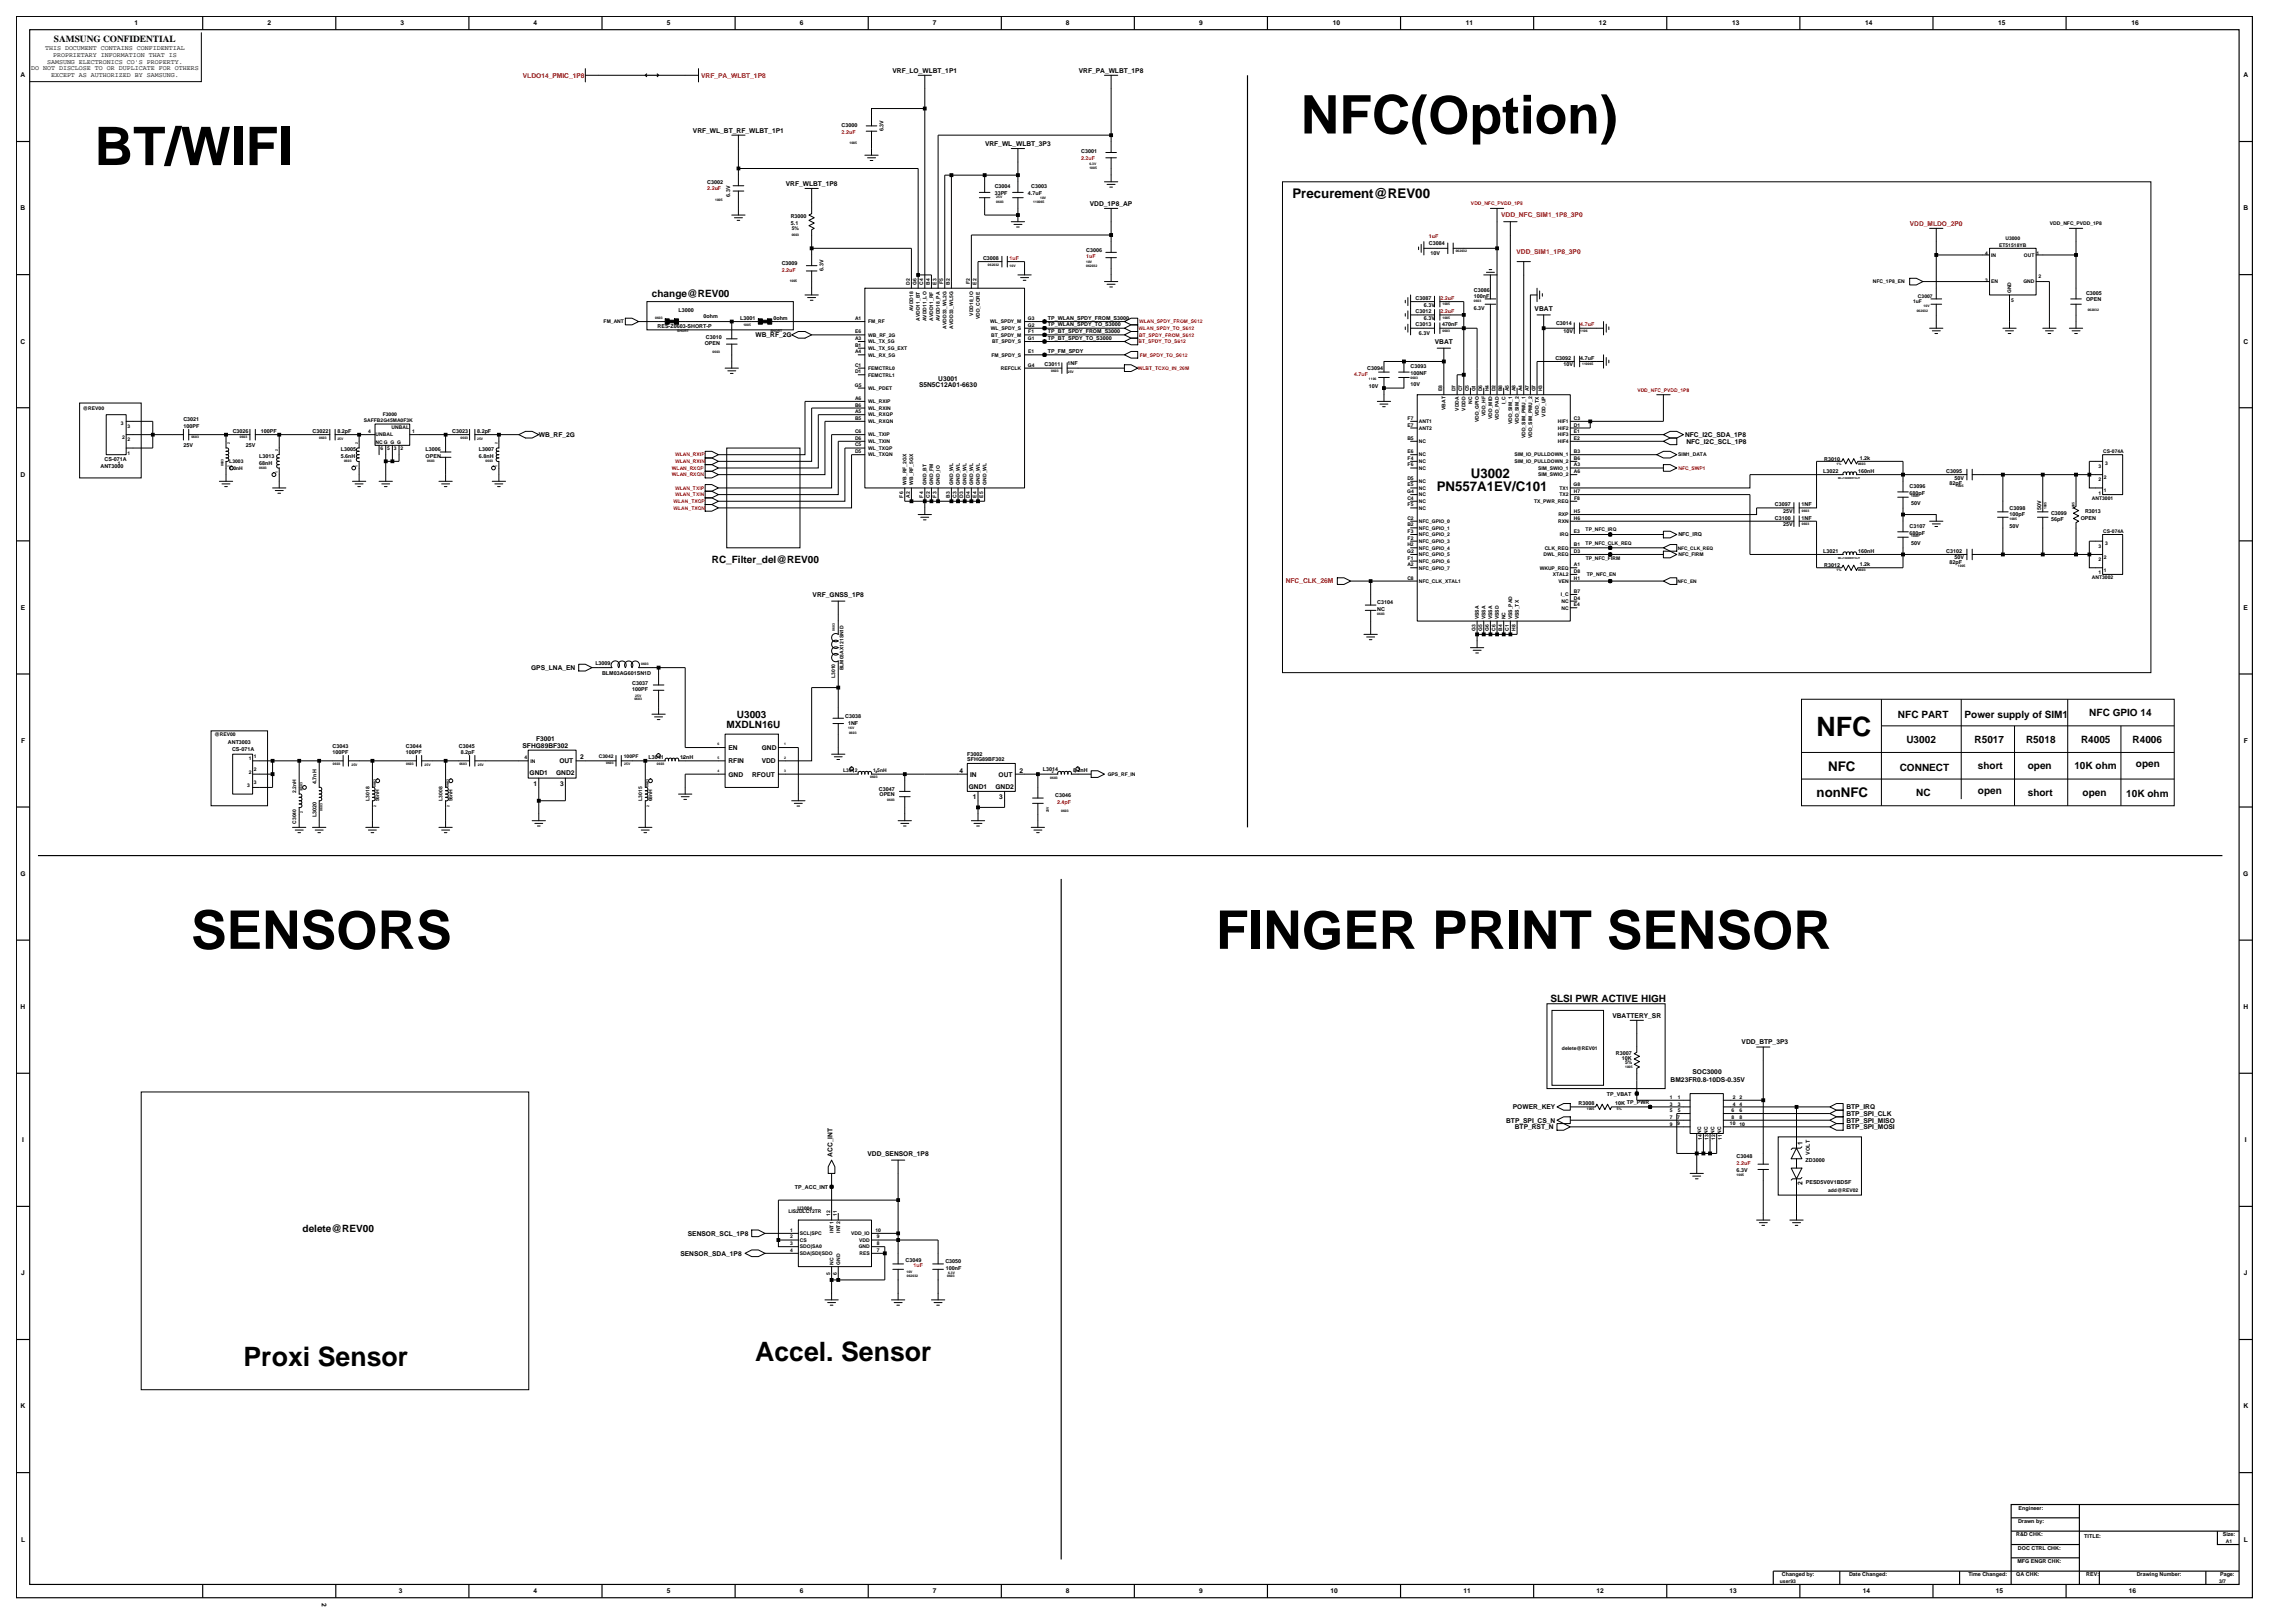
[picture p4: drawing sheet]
<svg xmlns="http://www.w3.org/2000/svg" width="420mm" height="297mm" viewBox="0 0 420 297" stroke-linecap="round" stroke-linejoin="round" font-family="sans-serif">
<defs><g id="words">
<g font-size="9.8">
<text x="238.1" y="24.4">NFC(Option)</text>
<text x="17.3" y="30.2">BT/WIFI</text>
<text x="35" y="173.6">SENSORS</text>
<text x="222.5" y="173.6">FINGER PRINT SENSOR</text>
</g>
<g font-size="4.9">
<text x="332.4" y="134.7">NFC</text>
<text x="44.6" y="250">Proxi Sensor</text>
<text x="138.2" y="249.1">Accel. Sensor</text>
</g>
<g font-size="2.4">
<text x="236.5" y="36.3">Precurement@REV00</text>
<text x="262.9" y="89.9">PN557A1EV/C101</text>
<text x="269.2" y="87.4">U3002</text>
<text x="334.6" y="141">NFC</text>
<text x="332.4" y="145.9">nonNFC</text>
</g>
<g font-size="1.8">
<text x="119.3" y="54.3">change@REV00</text>
<text x="130.3" y="103">RC_Filter_del@REV00</text>
<text x="134.9" y="131.3">U3003</text>
<text x="347.3" y="131.3">NFC PART</text>
<text x="359.5" y="131.3">Power supply of SIM1</text>
<text x="382.4" y="131">NFC GPIO 14</text>
<text x="132.9" y="133.2">MXDLN16U</text>
<text x="348.9" y="135.9">U3002</text>
<text x="361.4" y="135.9">R5017</text>
<text x="370.8" y="135.9">R5018</text>
<text x="380.8" y="135.9">R4005</text>
<text x="390.3" y="135.9">R4006</text>
<text x="347.7" y="141">CONNECT</text>
<text x="362" y="140.7">short</text>
<text x="371.1" y="140.7">open</text>
<text x="379.6" y="140.7">10K ohm</text>
<text x="390.9" y="140.4">open</text>
<text x="350.7" y="145.6">NC</text>
<text x="362" y="145.3">open</text>
<text x="371.1" y="145.6">short</text>
<text x="381.1" y="145.6">open</text>
<text x="389.1" y="145.9">10K ohm</text>
<text x="283.7" y="183.4">SLSI PWR ACTIVE HIGH</text>
<text x="55.4" y="225.4">delete@REV00</text>
</g>
<text font-size="1.7" x="9.9" y="7.7">SAMSUNG CONFIDENTIAL</text>
<g font-size="1.2">
<text x="24.6" y="4.7">1</text>
<text x="48.9" y="4.7">2</text>
<text x="73.3" y="4.7">3</text>
<text x="97.6" y="4.7">4</text>
<text x="122" y="4.7">5</text>
<text x="146.4" y="4.7">6</text>
<text x="170.7" y="4.7">7</text>
<text x="195.1" y="4.7">8</text>
<text x="219.4" y="4.7">9</text>
<text x="243.9" y="4.7">10</text>
<text x="268.3" y="4.7">11</text>
<text x="292.6" y="4.7">12</text>
<text x="317" y="4.7">13</text>
<text x="341.3" y="4.7">14</text>
<text x="365.7" y="4.7">15</text>
<text x="390.1" y="4.7">16</text>
<text x="8.2" y="9.2">THIS DOCUMENT CONTAINS CONFIDENTIAL</text>
<text x="8.6" y="11.6">SAMSUNG ELECTRONICS CO'S PROPERTY.</text>
<text x="9.7" y="10.4">PROPRIETARY INFORMATION THAT IS</text>
<text x="3.8" y="14.2">A</text>
<text x="5.7" y="12.8">DO NOT DISCLOSE TO OR DUPLICATE FOR OTHERS</text>
<text x="9.3" y="14.1">EXCEPT AS AUTHORIZED BY SAMSUNG.</text>
<text x="163.3" y="13.3">VRF_LO_WLBT_1P1</text>
<text x="197.4" y="13.3">VRF_PA_WLBT_1P8</text>
<text x="410.5" y="14.2">A</text>
<text x="126.8" y="24.3">VRF_WL_BT_RF_WLBT_1P1</text>
<text x="180.3" y="26.7">VRF_WL_WLBT_3P3</text>
<text x="143.8" y="34">VRF_WLBT_1P8</text>
<text x="3.8" y="38.5">B</text>
<text x="199.5" y="37.7">VDD_1P8_AP</text>
<text x="410.5" y="38.5">B</text>
<text x="280.8" y="56.8">VBAT</text>
<text x="3.8" y="62.9">C</text>
<text x="138.3" y="61.7">WB_RF_2G</text>
<text x="262.6" y="62.9">VBAT</text>
<text x="410.5" y="62.9">C</text>
<text x="168.2" y="70.9">S5N5C12A01-6630</text>
<text x="171.7" y="69.6">U3001</text>
<text x="98.6" y="80">WB_RF_2G</text>
<text x="308.4" y="80">NFC_I2C_SDA_1P8</text>
<text x="308.6" y="81.2">NFC_I2C_SCL_1P8</text>
<text x="3.8" y="87.2">D</text>
<text x="3.8" y="111.6">E</text>
<text x="148.7" y="109.2">VRF_GNSS_1P8</text>
<text x="410.6" y="111.6">E</text>
<text x="97.2" y="122.6">GPS_LNA_EN</text>
<text x="3.8" y="135.9">F</text>
<text x="95.6" y="136.8">SFHG89BF302</text>
<text x="98.1" y="135.6">F3001</text>
<text x="133.3" y="137.2">EN</text>
<text x="139.4" y="137.2">GND</text>
<text x="410.6" y="135.9">F</text>
<text x="96.9" y="141.9">GND1</text>
<text x="97.6" y="143.8">1</text>
<text x="101.8" y="141.9">GND2</text>
<text x="102.4" y="139.7">OUT</text>
<text x="102.5" y="143.8">3</text>
<text x="106.2" y="139">2</text>
<text x="133.3" y="142.1">GND</text>
<text x="133.3" y="139.7">RFIN</text>
<text x="137.6" y="142.1">RFOUT</text>
<text x="139.4" y="139.7">VDD</text>
<text x="175.6" y="141.4">4</text>
<text x="177.5" y="142.1">IN</text>
<text x="182.7" y="142.1">OUT</text>
<text x="186.6" y="141.4">2</text>
<text x="177.3" y="144.3">GND1</text>
<text x="178" y="146.3">1</text>
<text x="182.2" y="144.3">GND2</text>
<text x="182.9" y="146.3">3</text>
<text x="3.7" y="160.3">G</text>
<text x="410.5" y="160.3">G</text>
<text x="3.8" y="184.7">H</text>
<text x="410.5" y="184.7">H</text>
<text x="295.1" y="186.2">VBATTERY_SR</text>
<text x="318.7" y="191.1">VDD_BTP_3P3</text>
<text x="305.7" y="198">BM23FR0.8-10DS-0.35V</text>
<text x="309.7" y="196.5">SOC3000</text>
<text x="276.9" y="203">POWER_KEY</text>
<text x="337.9" y="203">BTP_IRQ</text>
<text x="4" y="209">I</text>
<text x="275.6" y="205.4">BTP_SPI_CS_N</text>
<text x="277.2" y="206.6">BTP_RST_N</text>
<text x="329.9" y="209.6" transform="rotate(-90 329.9 209.6)">1</text>
<text x="337.9" y="204.2">BTP_SPI_CLK</text>
<text x="337.9" y="205.4">BTP_SPI_MISO</text>
<text x="337.9" y="206.6">BTP_SPI_MOSI</text>
<text x="410.8" y="209">I</text>
<text x="152.3" y="211.7" transform="rotate(-90 152.3 211.7)">ACC_INT</text>
<text x="158.7" y="211.5">VDD_SENSOR_1P8</text>
<text x="329.9" y="216.9" transform="rotate(-90 329.9 216.9)">2</text>
<text x="125.9" y="226.1">SENSOR_SCL_1P8</text>
<text x="3.9" y="233.4">J</text>
<text x="124.5" y="229.8">SENSOR_SDA_1P8</text>
<text x="410.6" y="233.4">J</text>
<text x="3.8" y="257.7">K</text>
<text x="410.5" y="257.7">K</text>
<text x="3.8" y="282.1">L</text>
<text x="410.6" y="282.1">L</text>
<text x="58.9" y="293.3" transform="rotate(90 58.9 293.3)">2</text>
<text x="73" y="291.5">3</text>
<text x="97.6" y="291.6">4</text>
<text x="122" y="291.6">5</text>
<text x="146.4" y="291.6">6</text>
<text x="170.7" y="291.6">7</text>
<text x="195.1" y="291.6">8</text>
<text x="219.4" y="291.6">9</text>
<text x="243.5" y="291.6">10</text>
<text x="267.8" y="291.6">11</text>
<text x="292.2" y="291.6">12</text>
<text x="316.5" y="291.6">13</text>
<text x="340.9" y="291.6">14</text>
<text x="365.2" y="291.6">15</text>
<text x="389.6" y="291.6">16</text>
</g>
<g font-size="1.2" fill="#f00">
<text x="95.7" y="14.2">VLDO14_PMIC_1P8</text>
<text x="128.3" y="14.2">VRF_PA_WLBT_1P8</text>
<text x="274.7" y="39.8">VDD_NFC_SIM1_1P8_3P0</text>
<text x="349.5" y="41.3">VDD_MLDO_2P0</text>
<text x="277.5" y="46.5">VDD_SIM1_1P8_3P0</text>
<text x="235.3" y="106.8">NFC_CLK_26M</text>
</g>
<g font-size="1">
<text x="154" y="23.2">C3000</text>
<text x="161.7" y="24" transform="rotate(-90 161.7 24)">6.3V</text>
<text x="197.9" y="28.1">C3001</text>
<text x="129.4" y="33.6">C3002</text>
<text x="182" y="34.5">C3004</text>
<text x="182" y="35.7">33PF</text>
<text x="188.1" y="35.7">4.7uF</text>
<text x="188.7" y="34.5">C3003</text>
<text x="133.7" y="36" transform="rotate(-90 133.7 36)">6.3V</text>
<text x="144.7" y="40">R3000</text>
<text x="144.7" y="41.2">5.1</text>
<text x="179.9" y="47.6">C3008</text>
<text x="198.8" y="46.1">C3006</text>
<text x="261.5" y="44.8">C3084</text>
<text x="261.8" y="46.7">10V</text>
<text x="143.1" y="48.5">C3009</text>
<text x="150.7" y="49.6" transform="rotate(-90 150.7 49.6)">6.3V</text>
<text x="269.7" y="53.4">C3086</text>
<text x="381.8" y="53.9">C3005</text>
<text x="124.2" y="57">L3000</text>
<text x="128.7" y="58.2">0ohm</text>
<text x="135.4" y="58.5">L3001</text>
<text x="141.5" y="58.5">0ohm</text>
<text x="191.8" y="59.7">TP_WLAN_SPDY_TO_S3000</text>
<text x="191.8" y="58.5">TP_WLAN_SPDY_FROM_S3000</text>
<text x="259.1" y="57.3">C3012</text>
<text x="259.1" y="54.9">C3087</text>
<text x="259.1" y="59.7">C3013</text>
<text x="260.6" y="58.5">6.3V</text>
<text x="260.6" y="56.1">6.3V</text>
<text x="263.9" y="59.7">470nF</text>
<text x="269.7" y="54.6">100nF</text>
<text x="269.7" y="56.7">6.3V</text>
<text x="284.8" y="59.6">C3014</text>
<text x="381.8" y="55.1">OPEN</text>
<text x="120.3" y="60.1">RES-Z0603-SHORT-P</text>
<text x="129" y="63.2">OPEN</text>
<text x="129.2" y="62">C3010</text>
<text x="191.8" y="60.9">TP_BT_SPDY_FROM_S3000</text>
<text x="191.8" y="62.1">TP_BT_SPDY_TO_S3000</text>
<text x="191.8" y="64.6">TP_FM_SPDY</text>
<text x="259.7" y="61.3">6.3V</text>
<text x="284.6" y="65.8">C3092</text>
<text x="286.2" y="61">10V</text>
<text x="289.2" y="65.8">4.7uF</text>
<text x="191.2" y="67.1">C3011</text>
<text x="195.4" y="66.9">1NF</text>
<text x="250.2" y="67.7">C3094</text>
<text x="250.5" y="71">10V</text>
<text x="258.1" y="70.7">10V</text>
<text x="258.1" y="68.6">100NF</text>
<text x="258.1" y="67.4">C3093</text>
<text x="286.2" y="67.1">10V</text>
<text x="33.6" y="77.1">C3021</text>
<text x="33.6" y="81.7">25V</text>
<text x="33.6" y="78.3">100PF</text>
<text x="42.6" y="79.2">C3026</text>
<text x="45" y="81.7">25V</text>
<text x="47.4" y="83.8">L3013</text>
<text x="47.7" y="79.2">100PF</text>
<text x="57.2" y="79.2">C3022</text>
<text x="61.8" y="79.2">8.2pF</text>
<text x="62.4" y="83.8">5.6nH</text>
<text x="62.4" y="82.6">L3005</text>
<text x="77.9" y="82.6">L3006</text>
<text x="77.9" y="83.8">OPEN</text>
<text x="82.8" y="79.2">C3023</text>
<text x="87.3" y="79.2">8.2pF</text>
<text x="87.6" y="83.8">6.8nH</text>
<text x="87.6" y="82.6">L3007</text>
<text x="18.4" y="85.6">ANT3000</text>
<text x="19.2" y="84.4">CS-071A</text>
<text x="47.4" y="85">68nH</text>
<text x="333.7" y="86.5">L3022</text>
<text x="333.8" y="84.3">R3010</text>
<text x="340" y="86.5">160nH</text>
<text x="340.3" y="84.1">1.2k</text>
<text x="349.5" y="89.3">C3096</text>
<text x="356.2" y="86.5">C3095</text>
<text x="356.8" y="88.7">82pF</text>
<text x="357.7" y="87.8">50V</text>
<text x="324.8" y="92.6">C3097</text>
<text x="324.8" y="95.1">C3100</text>
<text x="326.3" y="93.9">25V</text>
<text x="329.7" y="92.6">1NF</text>
<text x="329.7" y="95.1">1NF</text>
<text x="349.5" y="90.5">680pF</text>
<text x="349.8" y="92.3">50V</text>
<text x="367.8" y="94.5">100pF</text>
<text x="367.8" y="93.2">C3098</text>
<text x="373.5" y="93.2" transform="rotate(-90 373.5 93.2)">50V</text>
<text x="375.4" y="94.2">C3099</text>
<text x="375.4" y="95.4">56pF</text>
<text x="380.8" y="95.1">OPEN</text>
<text x="381.6" y="93.9">R3013</text>
<text x="307.2" y="98.2">NFC_IRQ</text>
<text x="326.3" y="96.3">25V</text>
<text x="333.7" y="101.2">L3021</text>
<text x="340" y="101.2">160nH</text>
<text x="349.5" y="97.8">680pF</text>
<text x="349.5" y="96.6">C3107</text>
<text x="349.8" y="99.6">50V</text>
<text x="356.2" y="101.2">C3102</text>
<text x="367.8" y="96.6">50V</text>
<text x="333.8" y="103.8">R3012</text>
<text x="340.3" y="103.6">1.2k</text>
<text x="356.8" y="103.3">82pF</text>
<text x="357.7" y="102.4">50V</text>
<text x="252.1" y="110.6">C3104</text>
<text x="252.1" y="111.8">NC</text>
<text x="109" y="121.6">L3009</text>
<text x="110.2" y="123.4">BLM03AG601SN1D</text>
<text x="115.7" y="125.3">C3037</text>
<text x="115.7" y="126.5">100PF</text>
<text x="154.7" y="131.4">C3038</text>
<text x="41.7" y="136.2">ANT3003</text>
<text x="42.5" y="137.4">CS-071A</text>
<text x="60.9" y="136.8">C3043</text>
<text x="74.3" y="136.8">C3044</text>
<text x="84" y="136.8">C3045</text>
<text x="155.2" y="132.6">1NF</text>
<text x="57.9" y="143.5" transform="rotate(-90 57.9 143.5)">4.7nH</text>
<text x="60.9" y="138">100PF</text>
<text x="74.3" y="138">100PF</text>
<text x="84.3" y="138">8.2pF</text>
<text x="118.7" y="138.9">L3011</text>
<text x="124.5" y="138.9">12nH</text>
<text x="177" y="139.3">SFHG89BF302</text>
<text x="177" y="138.4">F3002</text>
<text x="190.9" y="141.2">L3014</text>
<text x="196.4" y="141.3">8.2nH</text>
<text x="57.9" y="149.6" transform="rotate(-90 57.9 149.6)">L3020</text>
<text x="160.8" y="144.8">C3047</text>
<text x="161" y="145.7">OPEN</text>
<text x="193.1" y="145.9">C3046</text>
<text x="295.7" y="193.1">R3007</text>
<text x="296.8" y="194">10K</text>
<text x="288.9" y="202.2">R3008</text>
<text x="294.1" y="200.5">TP_VBAT</text>
<text x="295.6" y="202.2">10K</text>
<text x="297.7" y="202">TP_PWR</text>
<text x="317.8" y="214.4">6.3V</text>
<text x="317.8" y="212">C3048</text>
<text x="330.4" y="212.7">ZD3000</text>
<text x="331.2" y="211.3" transform="rotate(-90 331.2 211.3)">VOLT</text>
<text x="145.5" y="217.5">TP_ACC_INT</text>
<text x="330.5" y="216.6">PESD5V0V1BDSF</text>
<text x="165.7" y="231">C3049</text>
<text x="173" y="231.2">C3050</text>
<text x="173.1" y="232.4">100nF</text>
<text x="369" y="281.1">R&amp;D CHK:</text>
<text x="369.3" y="278.7">Drawn by:</text>
<text x="369.4" y="276.3">Engineer:</text>
<text x="381.4" y="281.4">TITLE:</text>
<text x="406.8" y="281.1">Size:</text>
<text x="369.2" y="286">MFG ENGR CHK:</text>
<text x="369.3" y="283.6">DOC CTRL CHK:</text>
<text x="326.1" y="288.5">Changed by:</text>
<text x="338.4" y="288.5">Date Changed:</text>
<text x="360.2" y="288.5">Time Changed:</text>
<text x="369" y="288.5">QA CHK:</text>
<text x="381.8" y="288.5">REV:</text>
<text x="391" y="288.5">Drawing Number:</text>
<text x="406.3" y="288.5">Page:</text>
</g>
<g font-size="1" fill="#f00">
<text x="154" y="24.4">2.2uF</text>
<text x="197.9" y="29.3">2.2uF</text>
<text x="129.4" y="34.9">2.2uF</text>
<text x="184.8" y="47.6">1uF</text>
<text x="198.8" y="47.3">1uF</text>
<text x="261.5" y="43.6">1uF</text>
<text x="143.1" y="49.7">2.2uF</text>
<text x="263.6" y="57.3">2.2uF</text>
<text x="263.6" y="54.9">2.2uF</text>
<text x="289.2" y="59.7">4.7uF</text>
<text x="247.8" y="68.9">4.7uF</text>
<text x="193.5" y="147.1">2.4pF</text>
<text x="317.8" y="213.2">2.2uF</text>
<text x="167.2" y="231.9">1uF</text>
</g>
<g font-size=".9" fill="#f00">
<text x="269.2" y="37.5">VDD_NFC_PVDD_1P8</text>
<text x="208.5" y="59.2">WLAN_SPDY_FROM_S612</text>
<text x="208.4" y="60.4">WLAN_SPDY_TO_S612</text>
<text x="208.4" y="62.8">BT_SPDY_TO_S612</text>
<text x="208.5" y="61.6">BT_SPDY_FROM_S612</text>
<text x="208.6" y="65.3">FM_SPDY_TO_S612</text>
<text x="208.2" y="67.7">WLBT_TCXO_IN_26M</text>
<text x="299.6" y="71.6">VDD_NFC_PVDD_1P8</text>
<text x="123.6" y="83.5">WLAN_RXIP</text>
<text x="123" y="86">WLAN_RXQP</text>
<text x="123" y="87.2">WLAN_RXQN</text>
<text x="123.6" y="84.7">WLAN_RXIN</text>
<text x="123.6" y="89.6">WLAN_TXIP</text>
<text x="307.2" y="86">NFC_SWP1</text>
<text x="123.3" y="92.1">WLAN_TXQP</text>
<text x="123.3" y="93.3">WLAN_TXQN</text>
<text x="123.6" y="90.8">WLAN_TXIN</text>
</g>
<g font-size=".9">
<text x="375.2" y="41.2">VDD_NFC_PVDD_1P8</text>
<text x="144.9" y="42.1">5%</text>
<text x="363.3" y="46.7">4</text>
<text x="364.4" y="47">IN</text>
<text x="365.9" y="45.1">ET51518YB</text>
<text x="367" y="43.9">U3000</text>
<text x="370.4" y="47">OUT</text>
<text x="372.7" y="46.7">1</text>
<text x="166.5" y="52.1" transform="rotate(-90 166.5 52.1)">D2</text>
<text x="167.7" y="52.1" transform="rotate(-90 167.7 52.1)">G6</text>
<text x="169" y="52.1" transform="rotate(-90 169 52.1)">C4</text>
<text x="170.2" y="52.1" transform="rotate(-90 170.2 52.1)">B4</text>
<text x="171.4" y="52.1" transform="rotate(-90 171.4 52.1)">E3</text>
<text x="172.6" y="52.1" transform="rotate(-90 172.6 52.1)">F5</text>
<text x="173.8" y="52.1" transform="rotate(-90 173.8 52.1)">B2</text>
<text x="177.5" y="52.1" transform="rotate(-90 177.5 52.1)">F2</text>
<text x="178.7" y="52.1" transform="rotate(-90 178.7 52.1)">E2</text>
<text x="342.8" y="51.9">NFC_1P8_EN</text>
<text x="363.3" y="51.5">3</text>
<text x="364.4" y="51.9">EN</text>
<text x="368.1" y="53.7" transform="rotate(-90 368.1 53.7)">GND</text>
<text x="370.3" y="51.9">GND</text>
<text x="373" y="50.9">2</text>
<text x="110.5" y="59.2">FM_ANT</text>
<text x="156.5" y="58.6">A1</text>
<text x="158.9" y="59.2">FM_RF</text>
<text x="167.1" y="57" transform="rotate(-90 167.1 57)">AVDD18</text>
<text x="168.4" y="58.7" transform="rotate(-90 168.4 58.7)">AVDD11_BT</text>
<text x="169.6" y="58.8" transform="rotate(-90 169.6 58.8)">AVDD11_LO</text>
<text x="170.8" y="58.7" transform="rotate(-90 170.8 58.7)">AVDD11_RF</text>
<text x="172" y="58.8" transform="rotate(-90 172 58.8)">AVDD18_PA</text>
<text x="178.1" y="57.8" transform="rotate(-90 178.1 57.8)">VDD18_IO</text>
<text x="179.3" y="58.5" transform="rotate(-90 179.3 58.5)">VDD_CORE</text>
<text x="181.2" y="59.2">WL_SPDY_M</text>
<text x="188.1" y="59.8">G2</text>
<text x="188.1" y="58.6">G3</text>
<text x="350.1" y="55.5">1uF</text>
<text x="351" y="54.6">C3007</text>
<text x="368.1" y="55.2">5</text>
<text x="156.5" y="63.4">B1</text>
<text x="156.5" y="62.2">A3</text>
<text x="156.5" y="64.6">A4</text>
<text x="156.5" y="61">E6</text>
<text x="158.9" y="61.6">WB_RF_2G</text>
<text x="158.9" y="65.3">WL_RX_5G</text>
<text x="158.9" y="64">WL_TX_5G_EXT</text>
<text x="158.9" y="62.8">WL_TX_5G</text>
<text x="173.2" y="60.1" transform="rotate(-90 173.2 60.1)">AVDD33_WL2G</text>
<text x="174.4" y="60.1" transform="rotate(-90 174.4 60.1)">AVDD33_WL5G</text>
<text x="181.3" y="60.4">WL_SPDY_S</text>
<text x="181.4" y="61.6">BT_SPDY_M</text>
<text x="181.4" y="65.3">FM_SPDY_S</text>
<text x="181.6" y="62.8">BT_SPDY_S</text>
<text x="188.1" y="62.2">G1</text>
<text x="188.2" y="64.6">E1</text>
<text x="188.2" y="61">F1</text>
<text x="156.4" y="70.7">G5</text>
<text x="156.5" y="67.1">C1</text>
<text x="156.5" y="68.3">D1</text>
<text x="158.9" y="71.3">WL_PDET</text>
<text x="158.9" y="67.7">FEMCTRL0</text>
<text x="158.9" y="68.9">FEMCTRL1</text>
<text x="183.2" y="67.7">REFCLK</text>
<text x="188.1" y="67.1">G4</text>
<text x="263.9" y="71.6" transform="rotate(-90 263.9 71.6)">E8</text>
<text x="266.4" y="71.6" transform="rotate(-90 266.4 71.6)">D7</text>
<text x="267.6" y="71.6" transform="rotate(-90 267.6 71.6)">C7</text>
<text x="268.8" y="71.6" transform="rotate(-90 268.8 71.6)">C5</text>
<text x="270" y="71.6" transform="rotate(-90 270 71.6)">G1</text>
<text x="271.3" y="71.6" transform="rotate(-90 271.3 71.6)">D6</text>
<text x="272.5" y="71.6" transform="rotate(-90 272.5 71.6)">H4</text>
<text x="273.7" y="71.6" transform="rotate(-90 273.7 71.6)">D2</text>
<text x="274.9" y="71.6" transform="rotate(-90 274.9 71.6)">B8</text>
<text x="276.1" y="71.6" transform="rotate(-90 276.1 71.6)">A5</text>
<text x="277.3" y="71.6" transform="rotate(-90 277.3 71.6)">A8</text>
<text x="278.6" y="71.6" transform="rotate(-90 278.6 71.6)">A4</text>
<text x="279.8" y="71.6" transform="rotate(-90 279.8 71.6)">A7</text>
<text x="281" y="71.6" transform="rotate(-90 281 71.6)">G7</text>
<text x="282.2" y="71.6" transform="rotate(-90 282.2 71.6)">H3</text>
<text x="15.2" y="75">@REV00</text>
<text x="22.1" y="77.8">3</text>
<text x="66.6" y="77.2">SAFFB2G45MA0F3K</text>
<text x="70" y="76.2">F3000</text>
<text x="156.5" y="75.6">A5</text>
<text x="156.5" y="73.2">A6</text>
<text x="156.5" y="76.8">B5</text>
<text x="156.5" y="74.4">B6</text>
<text x="158.9" y="75">WL_RXIN</text>
<text x="158.9" y="76.2">WL_RXQP</text>
<text x="158.9" y="73.8">WL_RXIP</text>
<text x="158.9" y="77.4">WL_RXQN</text>
<text x="257.6" y="76.8">F7</text>
<text x="259.7" y="77.4">ANT1</text>
<text x="264.6" y="75" transform="rotate(-90 264.6 75)">VBAT</text>
<text x="267" y="75.1" transform="rotate(-90 267 75.1)">VDDA</text>
<text x="268.2" y="75.1" transform="rotate(-90 268.2 75.1)">VDDD</text>
<text x="269.4" y="73.9" transform="rotate(-90 269.4 73.9)">NC</text>
<text x="270.6" y="77.3" transform="rotate(-90 270.6 77.3)">VDD_GPIO</text>
<text x="271.9" y="76.2" transform="rotate(-90 271.9 76.2)">VDD_HF</text>
<text x="273.1" y="76.7" transform="rotate(-90 273.1 76.7)">VDD_MID</text>
<text x="274.3" y="76.9" transform="rotate(-90 274.3 76.9)">VDD_PAD</text>
<text x="275.5" y="74" transform="rotate(-90 275.5 74)">I_C</text>
<text x="276.7" y="77.6" transform="rotate(-90 276.7 77.6)">VDD_SIM_1</text>
<text x="278" y="77.6" transform="rotate(-90 278 77.6)">VDD_SIM_2</text>
<text x="281.6" y="76.1" transform="rotate(-90 281.6 76.1)">VDD_TX</text>
<text x="282.8" y="76.3" transform="rotate(-90 282.8 76.3)">VDD_UP</text>
<text x="285.1" y="77.4">HIF1</text>
<text x="288" y="76.8">C3</text>
<text x="22.4" y="80.3">2</text>
<text x="23.3" y="83.2">1</text>
<text x="23.3" y="80.8">2</text>
<text x="23.3" y="78.3">3</text>
<text x="67.4" y="79.3">4</text>
<text x="68.7" y="81.2">NC G G G</text>
<text x="68.7" y="79.8">UNBAL</text>
<text x="69.7" y="82.4">6</text>
<text x="70.9" y="82.4">5</text>
<text x="71.7" y="78.6">UNBAL</text>
<text x="72.1" y="82.4">3</text>
<text x="73.3" y="82.4">2</text>
<text x="75.4" y="79.3">1</text>
<text x="156.5" y="82.9">D5</text>
<text x="156.5" y="80.5">D6</text>
<text x="156.5" y="81.7">C5</text>
<text x="156.5" y="79.3">C6</text>
<text x="158.9" y="83.5">WL_TXQN</text>
<text x="158.9" y="81.1">WL_TXIN</text>
<text x="158.9" y="82.3">WL_TXQP</text>
<text x="158.9" y="79.9">WL_TXIP</text>
<text x="257.6" y="80.5">B5</text>
<text x="257.6" y="82.9">E6</text>
<text x="257.6" y="78">E7</text>
<text x="259.7" y="83.5">NC</text>
<text x="259.7" y="78.6">ANT2</text>
<text x="259.7" y="81.1">NC</text>
<text x="277.1" y="83.5">SIM_IO_PULLDOWN_1</text>
<text x="279.2" y="80.2" transform="rotate(-90 279.2 80.2)">VDD_SIM_PMU_1</text>
<text x="280.4" y="80.2" transform="rotate(-90 280.4 80.2)">VDD_SIM_PMU_2</text>
<text x="285.1" y="79.9">HIF3</text>
<text x="285.1" y="81.1">HIF4</text>
<text x="285.1" y="78.6">HIF2</text>
<text x="288" y="78">D1</text>
<text x="288" y="82.9">B3</text>
<text x="288" y="79.3">E1</text>
<text x="288" y="80.5">E2</text>
<text x="307.1" y="83.5">SIM1_DATA</text>
<text x="384.9" y="82.9">CS-074A</text>
<text x="21.6" y="85">1</text>
<text x="42" y="84.7">L3003</text>
<text x="42" y="85.9">1.0nH</text>
<text x="165.9" y="88.7" transform="rotate(-90 165.9 88.7)">WB_RF_2GX</text>
<text x="167.1" y="88.7" transform="rotate(-90 167.1 88.7)">WB_RF_5GX</text>
<text x="169.6" y="88.7" transform="rotate(-90 169.6 88.7)">GND_BT</text>
<text x="170.8" y="88.7" transform="rotate(-90 170.8 88.7)">GND_FM</text>
<text x="172" y="88.7" transform="rotate(-90 172 88.7)">GND_IO</text>
<text x="174.4" y="88.7" transform="rotate(-90 174.4 88.7)">GND_WL</text>
<text x="175.7" y="88.7" transform="rotate(-90 175.7 88.7)">GND_WL</text>
<text x="176.9" y="88.7" transform="rotate(-90 176.9 88.7)">GND_WL</text>
<text x="178.1" y="88.7" transform="rotate(-90 178.1 88.7)">GND_WL</text>
<text x="179.3" y="88.7" transform="rotate(-90 179.3 88.7)">GND_WL</text>
<text x="180.5" y="88.7" transform="rotate(-90 180.5 88.7)">GND_WL</text>
<text x="257.6" y="87.8">D5</text>
<text x="257.6" y="89">E5</text>
<text x="257.6" y="85.3">F6</text>
<text x="257.6" y="84.1">F4</text>
<text x="259.7" y="86">NC</text>
<text x="259.7" y="89.6">NC</text>
<text x="259.7" y="84.7">NC</text>
<text x="259.7" y="88.4">NC</text>
<text x="277.1" y="84.7">SIM_IO_PULLDOWN_2</text>
<text x="281.5" y="87.2">SIM_SWIO_2</text>
<text x="281.5" y="86">SIM_SWIO_1</text>
<text x="285.4" y="89.6">TX1</text>
<text x="288" y="89">G8</text>
<text x="288" y="84.1">B6</text>
<text x="288" y="86.6">A6</text>
<text x="288" y="85.3">A3</text>
<text x="384.1" y="85.6">3</text>
<text x="384.1" y="88.1">2</text>
<text x="385" y="87.6">2</text>
<text x="385.3" y="85.1">3</text>
<text x="165.3" y="91" transform="rotate(-90 165.3 91)">F6</text>
<text x="166.5" y="91.1" transform="rotate(-90 166.5 91.1)">A2</text>
<text x="169" y="91" transform="rotate(-90 169 91)">F4</text>
<text x="170.2" y="91.1" transform="rotate(-90 170.2 91.1)">C2</text>
<text x="171.4" y="91" transform="rotate(-90 171.4 91)">F3</text>
<text x="173.8" y="91.1" transform="rotate(-90 173.8 91.1)">B3</text>
<text x="175" y="91.1" transform="rotate(-90 175 91.1)">C3</text>
<text x="176.3" y="91.1" transform="rotate(-90 176.3 91.1)">D3</text>
<text x="177.5" y="91.1" transform="rotate(-90 177.5 91.1)">D4</text>
<text x="178.7" y="91.1" transform="rotate(-90 178.7 91.1)">E4</text>
<text x="179.9" y="91.1" transform="rotate(-90 179.9 91.1)">E5</text>
<text x="257.5" y="90.2">G4</text>
<text x="257.6" y="95.1">C2</text>
<text x="257.6" y="91.4">C4</text>
<text x="257.6" y="92.7">F5</text>
<text x="259.7" y="93.3">NC</text>
<text x="259.7" y="90.8">NC</text>
<text x="259.7" y="95.7">NFC_GPIO_0</text>
<text x="259.7" y="92.1">NC</text>
<text x="280.8" y="92.1">TX_PWR_REQ</text>
<text x="285.1" y="95.7">RXN</text>
<text x="285.2" y="94.5">RXP</text>
<text x="285.4" y="90.8">TX2</text>
<text x="288" y="93.9">H5</text>
<text x="288" y="95.1">H6</text>
<text x="288" y="90.2">H7</text>
<text x="288.1" y="91.4">F8</text>
<text x="382.8" y="91.4">ANT3001</text>
<text x="384.1" y="90.5">1</text>
<text x="385" y="90">1</text>
<text x="257.5" y="101.2">G2</text>
<text x="257.6" y="100">H2</text>
<text x="257.6" y="96.3">B2</text>
<text x="257.6" y="98.8">F2</text>
<text x="257.6" y="97.5">F3</text>
<text x="259.7" y="100.6">NFC_GPIO_4</text>
<text x="259.7" y="101.8">NFC_GPIO_5</text>
<text x="259.7" y="99.4">NFC_GPIO_3</text>
<text x="259.7" y="98.1">NFC_GPIO_2</text>
<text x="259.7" y="96.9">NFC_GPIO_1</text>
<text x="282.5" y="101.8">DWL_REQ</text>
<text x="282.7" y="100.6">CLK_REQ</text>
<text x="285.4" y="98.1">IRQ</text>
<text x="288" y="101.2">D3</text>
<text x="288" y="100">B1</text>
<text x="288" y="97.5">E3</text>
<text x="290.2" y="99.7">TP_NFC_CLK_REQ</text>
<text x="290.2" y="97.2">TP_NFC_IRQ</text>
<text x="307" y="100.6">NFC_CLK_REQ</text>
<text x="307.2" y="101.8">NFC_FIRM</text>
<text x="384.1" y="100.2">3</text>
<text x="384.9" y="97.5">CS-074A</text>
<text x="385.3" y="99.8">3</text>
<text x="257.6" y="106.1">C8</text>
<text x="257.6" y="103.6">A2</text>
<text x="257.6" y="102.4">F1</text>
<text x="259.7" y="103">NFC_GPIO_6</text>
<text x="259.7" y="106.7">NFC_CLK_XTAL1</text>
<text x="259.7" y="104.2">NFC_GPIO_7</text>
<text x="281.8" y="104.2">WKUP_REQ</text>
<text x="284.2" y="105.4">XTAL2</text>
<text x="285.2" y="106.7">VEN</text>
<text x="288" y="106.1">H1</text>
<text x="288" y="104.8">D8</text>
<text x="288" y="103.6">A1</text>
<text x="290.2" y="102.4">TP_NFC_FIRM</text>
<text x="290.4" y="105.4">TP_NFC_EN</text>
<text x="307" y="106.6">NFC_EN</text>
<text x="382.8" y="106">ANT3002</text>
<text x="384.1" y="105.1">1</text>
<text x="384.1" y="102.7">2</text>
<text x="385" y="104.6">1</text>
<text x="385" y="102.2">2</text>
<text x="270.6" y="113.3" transform="rotate(-90 270.6 113.3)">VSSA</text>
<text x="271.9" y="113.3" transform="rotate(-90 271.9 113.3)">VSSA</text>
<text x="273.1" y="113.3" transform="rotate(-90 273.1 113.3)">VSSA</text>
<text x="274.3" y="113.3" transform="rotate(-90 274.3 113.3)">VSSD</text>
<text x="275.5" y="113.3" transform="rotate(-90 275.5 113.3)">NC</text>
<text x="276.7" y="113.3" transform="rotate(-90 276.7 113.3)">VSS_PAD</text>
<text x="278" y="113.3" transform="rotate(-90 278 113.3)">VSS_TX</text>
<text x="285.6" y="109.1">I_C</text>
<text x="285.7" y="111.5">NC</text>
<text x="285.7" y="110.3">NC</text>
<text x="288" y="109.7">D4</text>
<text x="288" y="108.5">B7</text>
<text x="288" y="110.9">E4</text>
<text x="270" y="115.5" transform="rotate(-90 270 115.5)">G3</text>
<text x="271.3" y="115.5" transform="rotate(-90 271.3 115.5)">G5</text>
<text x="272.5" y="115.5" transform="rotate(-90 272.5 115.5)">G6</text>
<text x="273.7" y="115.5" transform="rotate(-90 273.7 115.5)">C6</text>
<text x="274.9" y="115.5" transform="rotate(-90 274.9 115.5)">B4</text>
<text x="276.1" y="115.5" transform="rotate(-90 276.1 115.5)">C1</text>
<text x="277.3" y="115.5" transform="rotate(-90 277.3 115.5)">H8</text>
<text x="152.8" y="124.1" transform="rotate(-90 152.8 124.1)">L3010</text>
<text x="154.4" y="122.6" transform="rotate(-90 154.4 122.6)">BLM03AX121SN1D</text>
<text x="39.2" y="134.7">@REV00</text>
<text x="45.5" y="141.6">2</text>
<text x="45.5" y="139.1">1</text>
<text x="46.5" y="138.7">1</text>
<text x="46.5" y="141.1">2</text>
<text x="46.5" y="143.5">3</text>
<text x="96" y="138.9">4</text>
<text x="97.1" y="139.6">IN</text>
<text x="109.6" y="138.7">C3042</text>
<text x="114.2" y="138.7">100PF</text>
<text x="154.3" y="141.3">L3012</text>
<text x="159.8" y="141.3">1.5nH</text>
<text x="202.7" y="142">GPS_RF_IN</text>
<text x="45.3" y="144">3</text>
<text x="54.2" y="145.1" transform="rotate(-90 54.2 145.1)">2.2nH</text>
<text x="67.6" y="146.5" transform="rotate(-90 67.6 146.5)">L3018</text>
<text x="69.4" y="146.6" transform="rotate(-90 69.4 146.6)">56nH</text>
<text x="81" y="146.5" transform="rotate(-90 81 146.5)">L3008</text>
<text x="82.8" y="146.6" transform="rotate(-90 82.8 146.6)">56nH</text>
<text x="117.5" y="146.5" transform="rotate(-90 117.5 146.5)">L3015</text>
<text x="119.4" y="146.6" transform="rotate(-90 119.4 146.6)">68nH</text>
<text x="54.2" y="150.7" transform="rotate(-90 54.2 150.7)">C3040</text>
<text x="285.9" y="192.2">delete@REV01</text>
<text x="297.4" y="194.7">5%</text>
<text x="305.6" y="201.1">1</text>
<text x="305.6" y="202.3">3</text>
<text x="305.6" y="203.5">5</text>
<text x="307.1" y="201.1">1</text>
<text x="307.1" y="202.3">3</text>
<text x="307.1" y="203.5">5</text>
<text x="316.9" y="203.5">6</text>
<text x="317.1" y="201.1">2</text>
<text x="317.1" y="202.3">4</text>
<text x="318.3" y="201.1">2</text>
<text x="318.3" y="203.5">6</text>
<text x="318.3" y="202.3">4</text>
<text x="305.6" y="206">9</text>
<text x="305.6" y="204.7">7</text>
<text x="307" y="205.9">9</text>
<text x="307" y="204.7">7</text>
<text x="311.3" y="207.4" transform="rotate(-90 311.3 207.4)">NC</text>
<text x="311.5" y="208.6" transform="rotate(-90 311.5 208.6)">14</text>
<text x="312.6" y="207.4" transform="rotate(-90 312.6 207.4)">NC</text>
<text x="312.7" y="208.6" transform="rotate(-90 312.7 208.6)">13</text>
<text x="313.8" y="207.4" transform="rotate(-90 313.8 207.4)">NC</text>
<text x="313.9" y="208.6" transform="rotate(-90 313.9 208.6)">12</text>
<text x="315" y="207.4" transform="rotate(-90 315 207.4)">NC</text>
<text x="315.1" y="208.6" transform="rotate(-90 315.1 208.6)">11</text>
<text x="316.6" y="205.9">10</text>
<text x="316.9" y="204.7">8</text>
<text x="318.3" y="206">10</text>
<text x="318.3" y="204.7">8</text>
<text x="146" y="221.3">U3004</text>
<text x="334.6" y="218.1">add@REV02</text>
<text x="144.3" y="222.1">LIS2DLC12TR</text>
<text x="144.6" y="226.6">2</text>
<text x="144.6" y="227.8">3</text>
<text x="144.6" y="225.4">1</text>
<text x="146.4" y="227.2">CS</text>
<text x="146.4" y="226">SCL|SPC</text>
<text x="151.9" y="222.5" transform="rotate(-90 151.9 222.5)">12</text>
<text x="152.5" y="225.5" transform="rotate(-90 152.5 225.5)">INT1</text>
<text x="153.1" y="222.5" transform="rotate(-90 153.1 222.5)">11</text>
<text x="153.7" y="225.5" transform="rotate(-90 153.7 225.5)">INT2</text>
<text x="155.8" y="226">VDD_IO</text>
<text x="157.3" y="227.2">VDD</text>
<text x="160.2" y="225.4">10</text>
<text x="160.5" y="226.6">9</text>
<text x="160.5" y="227.8">8</text>
<text x="144.6" y="229.1">4</text>
<text x="146.4" y="228.5">SDO|SA0</text>
<text x="146.4" y="229.7">SDA|SDI|SDO</text>
<text x="151.9" y="233.2" transform="rotate(-90 151.9 233.2)">5</text>
<text x="152.5" y="231.5" transform="rotate(-90 152.5 231.5)">NC</text>
<text x="153.1" y="233.2" transform="rotate(-90 153.1 233.2)">6</text>
<text x="153.7" y="231.5" transform="rotate(-90 153.7 231.5)">GND</text>
<text x="157.2" y="228.5">GND</text>
<text x="157.3" y="229.7">RES</text>
<text x="160.5" y="229.1">7</text>
<text x="407.3" y="282.3">A1</text>
<text x="325.7" y="289.6">user93</text>
<text x="406.1" y="289.6">3/7</text>
</g>
<g font-size=".6">
<text x="155.5" y="26.3">1005</text>
<text x="199.4" y="30.2">6.3V</text>
<text x="199.4" y="31">1005</text>
<text x="130.9" y="36.7">1005</text>
<text x="182.3" y="36.3">25V</text>
<text x="182.3" y="37.1">0603</text>
<text x="189.1" y="37.2">110065</text>
<text x="190.4" y="36.4">10V</text>
<text x="144.9" y="43.1">0603</text>
<text x="266.4" y="46.1">062032</text>
<text x="144.5" y="51.6">1005</text>
<text x="180.8" y="48.6">062032</text>
<text x="184.8" y="48.8">10V</text>
<text x="198.8" y="48.2">10V</text>
<text x="198.8" y="48.9">062032</text>
<text x="119.9" y="58.4">0603</text>
<text x="136" y="59.6">1005</text>
<text x="264" y="58.3">1005</text>
<text x="264" y="55.9">1005</text>
<text x="269.7" y="55.3">0603</text>
<text x="350.8" y="57.2">062032</text>
<text x="352" y="56.2">10V</text>
<text x="382.1" y="56.9">062032</text>
<text x="123.9" y="60.8">SHORT</text>
<text x="130.4" y="64.6">0603</text>
<text x="141" y="60.8">SHORT</text>
<text x="264" y="60.8">0603</text>
<text x="289.2" y="60.8">1106</text>
<text x="192.4" y="68.1">0603</text>
<text x="195.4" y="68.3">25V</text>
<text x="250.5" y="69.6">1106</text>
<text x="258.1" y="69.3">0603</text>
<text x="289.6" y="66.8">110065</text>
<text x="35" y="80.2">0603</text>
<text x="42.1" y="81.2" transform="rotate(-90 42.1 81.2)">2</text>
<text x="43.9" y="80.2">0603</text>
<text x="50.9" y="82.5" transform="rotate(-90 50.9 82.5)">2</text>
<text x="58.4" y="80.3">0603</text>
<text x="61.8" y="80.5">25V</text>
<text x="65.5" y="81.2" transform="rotate(-90 65.5 81.2)">2</text>
<text x="84.3" y="80.3">0603</text>
<text x="87.3" y="80.5">25V</text>
<text x="91.1" y="81.2" transform="rotate(-90 91.1 81.2)">2</text>
<text x="40.9" y="85.3" transform="rotate(-90 40.9 85.3)">0603</text>
<text x="42.1" y="85.4" transform="rotate(-90 42.1 85.4)">1</text>
<text x="47.4" y="85.8">0603</text>
<text x="50.9" y="86.6" transform="rotate(-90 50.9 86.6)">1</text>
<text x="63" y="84.5">0603</text>
<text x="65.5" y="85.4" transform="rotate(-90 65.5 85.4)">1</text>
<text x="78.2" y="84.5">0603</text>
<text x="88.9" y="84.5">0603</text>
<text x="91.1" y="85.4" transform="rotate(-90 91.1 85.4)">1</text>
<text x="336.1" y="85">1%</text>
<text x="340" y="85">0603</text>
<text x="358" y="89.1">1005</text>
<text x="329.8" y="93.6">0603</text>
<text x="349.8" y="90.9">1005</text>
<text x="367.8" y="95.1">1005</text>
<text x="374.5" y="93.2" transform="rotate(-90 374.5 93.2)">1005</text>
<text x="379.7" y="93.2" transform="rotate(-90 379.7 93.2)">1005</text>
<text x="329.8" y="96.1">0603</text>
<text x="349.8" y="98.2">1005</text>
<text x="336.1" y="104.5">1%</text>
<text x="340" y="104.5">0603</text>
<text x="358.3" y="103.7">1005</text>
<text x="252.1" y="112.5">0603</text>
<text x="152.8" y="115.5" transform="rotate(-90 152.8 115.5)">0603</text>
<text x="117.4" y="121.6">0603</text>
<text x="116.1" y="128.2">0603</text>
<text x="116.3" y="127.6">25V</text>
<text x="131.3" y="136.4">6</text>
<text x="143.5" y="136.4">1</text>
<text x="155.2" y="133.3">16V</text>
<text x="155.4" y="134.3">0603</text>
<text x="60.9" y="139.9">0603</text>
<text x="64.3" y="140.1">25V</text>
<text x="68.8" y="143.9" transform="rotate(-90 68.8 143.9)">0603</text>
<text x="68.8" y="143.5" transform="rotate(-90 68.8 143.5)">1</text>
<text x="74.3" y="139.9">0603</text>
<text x="77.7" y="140.1">25V</text>
<text x="82.2" y="143.9" transform="rotate(-90 82.2 143.9)">0603</text>
<text x="82.2" y="143.5" transform="rotate(-90 82.2 143.5)">1</text>
<text x="84.1" y="139.9">0603</text>
<text x="87.4" y="140.1">25V</text>
<text x="110.9" y="139.8">0603</text>
<text x="114.2" y="140">25V</text>
<text x="118.7" y="143.9" transform="rotate(-90 118.7 143.9)">0603</text>
<text x="118.8" y="143.5" transform="rotate(-90 118.8 143.5)">1</text>
<text x="120.2" y="140">0603</text>
<text x="120.8" y="139">1</text>
<text x="124.9" y="139">2</text>
<text x="131.3" y="141.3">4</text>
<text x="131.3" y="138.8">5</text>
<text x="143.5" y="138.8">2</text>
<text x="143.5" y="141.3">3</text>
<text x="156.1" y="141.4">1</text>
<text x="159.2" y="142.3">0603</text>
<text x="160.2" y="141.4">2</text>
<text x="192.2" y="142.6">0603</text>
<text x="192.5" y="141.4">2</text>
<text x="196.7" y="141.4">1</text>
<text x="55.4" y="148.8" transform="rotate(-90 55.4 148.8)">2</text>
<text x="55.4" y="144.7" transform="rotate(-90 55.4 144.7)">10603</text>
<text x="59" y="148.3" transform="rotate(-90 59 148.3)">0603</text>
<text x="68.8" y="147.6" transform="rotate(-90 68.8 147.6)">2</text>
<text x="82.2" y="147.6" transform="rotate(-90 82.2 147.6)">2</text>
<text x="118.8" y="147.6" transform="rotate(-90 118.8 147.6)">2</text>
<text x="162.4" y="146.5">0603</text>
<text x="191.9" y="148.7" transform="rotate(-90 191.9 148.7)">25V</text>
<text x="194.2" y="148.7">0603</text>
<text x="297.4" y="195.4">1005</text>
<text x="290.4" y="203.1">1005</text>
<text x="295.9" y="203.1">5%</text>
<text x="317.8" y="215.2">1005</text>
<text x="165.9" y="233">10V</text>
<text x="166" y="233.6">062032</text>
<text x="173.3" y="233.7">0603</text>
<text x="173.5" y="233.1">6.3V</text>
</g>
<g font-size=".5">
<text x="336.4" y="87.6">MLJ1608WR16JT</text>
<text x="336.4" y="102.3">MLJ1608WR16JT</text>
</g>
</g></defs>
<!-- layer: MFD Layer /idea/tmp/Extended-Print.hoony.oh.sheet3.83.mfd -->
<g fill="none" stroke="#000" stroke-width=".18">
<path d="M36.8 5.9v9h-31.4M107.1 13.8h11M107.1 12.6v2.4M120.5 13.8h7.3M127.8 12.6v2.4M168 13.8h2.5M169.2 19.9h-9.7v3.1M169.2 13.8v38.9M202.1 13.8h2.5M203.3 13.8v14.1M133.9 24.7h2.4M133.9 39.4h2.4"/>
<path d="M134.2 34h1.9M134.2 35h1.9M134.4 39.8h1.5M135.1 24.7v6.1h32.9v21.9M135.1 30.8v3.2M135.1 35v4.4M147.3 34.5h2.5M148.5 34.5v4.6l-.5 .3 1 .4-1 .5 1 .5-1 .5 1 .5-.5 .2v3.4h18.3v7.3M158.3 28.4h2.4M158.5 24h2M158.5 23h2M158.8 28.9h1.4"/>
<path d="M159.2 29.4h.5M159.5 24v4.4M174.1 32v20.7M179.2 36.2h2M179.2 35.2h2M180.2 32v3.2M180.2 36.2v3.2h6.1M185.1 27.2h2.4M185.3 36.2h2M185.3 35.2h2M186.3 27.2v8M186.3 36.2v4.4"/>
<path d="M186.3 32h-13.4v20.7M202.1 38.1h2.5M202.1 33.3h2.5M202.4 28.9h1.9M202.4 27.9h1.9M202.6 33.7h1.5M203.1 34.2h.5M203.3 28.9v4.4M203.3 38.1v8.1M203.3 24.7h-31.6v28M234.7 33.3h158.9v89.8h-158.9zM272.8 38.1h2.4"/>
<path d="M274 38.1v34.1M114.4 58.2h1.3l1.2 .6-1.2 .6h-1.3zM116.9 58.8h4.8M118.4 55.2h26.8v5.2h-26.8zM124.2 58.8h14.6M133.9 58.8v3.2M134.9 40.3h.5M141.2 58.8h17.1M147.3 54h2.5M147.6 49.6h1.9M147.6 48.6h1.9M147.8 54.5h1.5"/>
<path d="M148.3 54.9h.5M148.5 45.4v3.2M148.5 49.6v4.4M158.3 52.7h29.2v36.6h-29.2zM158.3 52.7h.1M168 50.3h2.5v2.4M183.4 47.9h-4.4v4.8M183.4 46.9v2M184.3 47.9h3.2v2.4M184.3 46.9v2M185.1 40.6h2.4M185.6 41.1h1.4"/>
<path d="M186 41.5h.5M186.3 50.3h2.4M186.8 50.8h1.4M187.3 51.3h.4M187.5 58.8h18.3M202.1 51.5h2.5M202.4 46.2h1.9M202.4 47.1h1.9M202.6 52h1.5M203.1 52.5h.5M203.3 47.1v4.4M203.3 43h-25.5v9.7"/>
<path d="M205.8 58.8l1.2-.6h1.2v1.2h-1.2zM257.2 54.9v.5M257.2 57.4v.5M257.2 59.8v.5M257.7 54.5v1.4M257.7 56.9v1.4M257.7 59.3v1.5M258.1 57.6h4.4M258.1 54v7.3M258.1 55.2h4.4M259.6 45.2v.5M260.1 44.7v1.5"/>
<path d="M260.6 45.4h4.4M260.6 44.2v2.5M262.5 54.2v2M262.5 56.6v2M262.5 59.1v1.9M263.5 55.2h4.4v17M263.5 57.6h4.4M263.5 54.2v2M263.5 56.6v2M263.5 59.1v1.9M265 44.5v1.9M265.9 45.4h8.1"/>
<path d="M265.9 44.5v1.9M271.5 50.3h2.5M271.8 54.7h1.9M271.8 55.7h1.9M272 49.8h1.5M272.5 49.3h.5M272.8 50.3v4.4M272.8 55.7v16.5M275.2 40.6h2.4M276.4 40.6v31.6M277.6 47.9h2.5M278.9 47.9v24.3"/>
<path d="M281.3 54h-1.2v18.2M281.3 52.7v2.5M281.3 57.6h2.4M281.8 53.2v1.5M282.3 53.7v.5M282.5 57.6v14.6M288.1 59.1v1.9M289.1 59.1v1.9M293.5 58.8v2.5M294 59.3v1.5M294.4 59.8v.5M349.5 50.9h1.2l1.2 .6-1.2 .6h-1.2z"/>
<path d="M351.9 51.5h12.2M353.1 41.8h2.5M353.4 54.7h1.9M353.4 55.7h1.9M354.3 41.8v12.9M354.3 55.7v4.4M354.3 46.7h9.8M364.1 45.4h8.5v8.6h-8.5zM367.8 54v6.1M372.6 51.5h2.5v8.6M372.6 46.7h7.3M378.7 41.8h2.4"/>
<path d="M379 54.7h1.9M379 55.7h1.9M379.9 41.8v12.9M379.9 55.7v4.4M14.6 73.7h11.2v13.8h-11.2zM19.4 75.9h3.7v7.3h-3.7zM23.1 79.5h10.5M23.1 77.1h4.9v4.9h-4.9M33.6 78.6v1.9M34.5 79.5h11.2M34.5 78.6v1.9M41.4 79.5v2.5a.33 .33 0 0 1 .5 .3 .33 .33 0 0 1-.5 .3 .35 .35 0 0 1 .5 .3 .35 .35 0 0 1-.5 .3 .34 .34 0 0 1 .5 .3 .34 .34 0 0 1-.5 .3"/>
<path d="M45.7 78.6v1.9M46.7 79.5h13.7M46.7 78.6v1.9M51.1 79.5v3.7M60.4 78.6v1.9M61.3 79.5h7.3M61.3 78.6v1.9M65.7 79.5v2.5M68.6 77.6h6.4v3.9h-6.4zM75 79.5h10.9M81.5 79.5v3.2M85.9 78.6v1.9"/>
<path d="M86.9 79.5h8.1M86.9 78.6v1.9M91.3 79.5v2.5M95 79.5l1.2-.6h1.2l1.2 .6-1.2 .7h-1.2zM132.7 67.4h2.4M132.9 63h2M132.9 62h2M133.2 67.9h1.5M133.7 68.3h.5M133.9 63v4.4M144.9 61.3l1.2-.6h1.2l1.2 .6-1.2 .6h-1.2zM148.5 61.3h9.8"/>
<path d="M157.1 67.4h1.2M157.1 62.5h1.2M157.1 68.6h1.2M157.1 64.9h1.2M157.1 71h1.2M157.1 63.7h1.2M158.3 79.5h-6.1v9.8h-20.7M158.3 77.1h-7.3v9.8h-19.5M158.3 75.9h-8.5v9.7h-18.3M158.3 74.7h-9.8v9.7h-17M158.3 73.4h-11v9.8h-15.8M187.5 60.1h18.3"/>
<path d="M187.5 67.4h6.8M187.5 61.3h18.3M187.5 62.5h18.3M187.5 64.9h18.3M194.3 66.4v1.9M195.3 67.4h10.5M195.3 66.4v1.9M205.8 62.5l1.2-.6h1.2v1.2h-1.2zM205.8 66.7h1.2l1.2 .7-1.2 .6h-1.2zM205.8 64.9l1.2-.6h1.2v1.2h-1.2zM205.8 61.3l1.2-.6h1.2v1.2h-1.2zM205.8 60.1l1.2-.7h1.2v1.3h-1.2z"/>
<path d="M252.1 73.4h2.4M252.3 69.1h1.9M252.3 68.1h1.9M252.5 73.9h1.5M253 74.4h.5M253.3 69.1v4.3M256 68.1h1.9M256 69.1h1.9M256.9 66.1v2M256.9 69.1v1.9h-3.6M258.1 60.1h4.4M258.1 77.1h1.3"/>
<path d="M258.1 78.3h1.3M259.4 72.2h28v41.4h-28zM259.4 72.2h.1M263 63.7h2.4M263.5 60.1h6.8v12.1M264.2 63.7v8.5M264.2 66.1h-10.9v2M267.9 68.6h-1.2v3.6M269.1 71v1.2M271.5 71v1.2M275.2 71v1.2M277.6 71v1.2"/>
<path d="M282.5 60.1h5.6M287.4 79.5h17M288.1 66.1h-6.8v6.1M288.1 65.2v1.9M289.1 60.1h4.4M289.1 65.2v1.9M289.1 66.1h4.4M291 77.1v1.2h-3.6M293.5 64.9v2.5M294 65.4v1.5M294.4 65.9v.5M303.2 72.2h2.4"/>
<path d="M304.4 79.5l1.2-.6h1.3l1.2 .6-1.2 .7h-1.3zM304.4 72.2v4.9h-17M353.1 60.1h2.5M353.6 60.5h1.5M354.1 61h.5M366.5 60.1h2.5M367 60.5h1.5M367.5 61h.5M373.8 60.1h2.5M374.3 60.5h1.5M374.8 61h.5M378.7 60.1h2.4"/>
<path d="M379.2 60.5h1.5M379.7 61h.5M40.1 88.1h2.5M40.6 88.5h1.5M41.1 89h.5M41.4 83.8a.35 .35 0 0 1 .5 .3 .35 .35 0 0 1-.5 .3v3.7M49.9 89.3h2.4M50.4 89.8h1.4M50.9 90.3h.4M51.1 83.2a.33 .33 0 0 0-.5 .3 .33 .33 0 0 0 .5 .3 .34 .34 0 0 0-.5 .3 .34 .34 0 0 0 .5 .3 .33 .33 0 0 0-.5 .3 .33 .33 0 0 0 .5 .3 .34 .34 0 0 0-.5 .3 .34 .34 0 0 0 .5 .3v3.7M64.5 88.1h2.4M65 88.5h1.4"/>
<path d="M65.5 89h.5M65.7 82a.34 .34 0 0 0-.5 .3 .34 .34 0 0 0 .5 .3M65.7 84.4v3.7M65.7 83.8a.35 .35 0 0 0-.5 .3 .35 .35 0 0 0 .5 .3M65.7 82.6a.35 .35 0 0 0-.5 .3 .35 .35 0 0 0 .5 .3 .34 .34 0 0 0-.5 .3 .34 .34 0 0 0 .5 .3M69.4 88.1h2.4M69.4 81.5v1.7M69.9 88.5h1.4M70.3 89h.5M70.6 81.5v6.6M71.8 81.5v2.9M73 81.5v2.9h-2.4"/>
<path d="M80.3 88.1h2.5M80.6 83.7h1.9M80.6 82.7h1.9M80.8 88.5h1.5M81.3 89h.5M81.5 83.7v4.4M90.1 88.1h2.4M90.6 88.5h1.4M91.1 89h.4M91.3 83.2a.34 .34 0 0 0-.5 .3 .34 .34 0 0 0 .5 .3M91.3 82a.34 .34 0 0 0-.5 .3 .34 .34 0 0 0 .5 .3M91.3 83.8a.35 .35 0 0 0-.5 .3 .35 .35 0 0 0 .5 .3v3.7"/>
<path d="M91.3 82.6a.35 .35 0 0 0-.5 .3 .35 .35 0 0 0 .5 .3M129 92.3h1.3l1.2 .6-1.2 .6h-1.3zM129 89.9h1.3l1.2 .6-1.2 .6h-1.3zM129 83.8h1.3l1.2 .6-1.2 .6h-1.3zM129 88.7h1.3l1.2 .6-1.2 .6h-1.3zM129 86.2h1.3l1.2 .7-1.2 .6h-1.3zM129 85h1.3l1.2 .6-1.2 .6h-1.3zM129 91.1h1.3l1.2 .6-1.2 .6h-1.3zM129 82.6h1.3l1.2 .6-1.2 .6h-1.3zM133 82h13.4v18.2h-13.4zM158.3 83.2h-2.5v9.7h-24.3M158.3 82h-3.7v9.7h-23.1"/>
<path d="M158.3 80.8h-4.9v9.7h-21.9M165.6 89.3v2.4h14.6v-2.4M166.8 89.3v2.4M168 94.2h2.5M168.5 94.7h1.5M169 95.1h.5M169.2 89.3v4.9M170.5 89.3v2.4M171.7 89.3v2.4M174.1 89.3v2.4M175.3 89.3v2.4M176.5 89.3v2.4"/>
<path d="M177.8 89.3v2.4M179 89.3v2.4M258.1 92.9h1.3M258.1 80.8h1.3M258.1 83.2h1.3M258.1 84.4h1.3M258.1 85.6h1.3M258.1 88.1h1.3M258.1 89.3h1.3M258.1 90.5h1.3M258.1 91.7h1.3M258.1 97.8h1.3"/>
<path d="M258.1 95.4h1.3M258.1 96.6h1.3M258.1 99h1.3M287.4 90.5h32.9v11h17a.34 .34 0 0 1 .3-.5 .34 .34 0 0 1 .3 .5M287.4 80.8h17M287.4 83.2h15.8M287.4 84.4h1.2M287.4 85.6h17M287.4 91.7h1.2M287.4 97.8h17M287.4 95.4h40.9M287.4 86.9h1.2"/>
<path d="M303.2 83.2l1.2-.6h1.2l1.3 .6-1.3 .6h-1.2zM304.4 97.2h1.2l1.3 .6-1.3 .6h-1.2zM304.4 80.8l1.2-.6h1.3v1.2h-1.3zM304.4 85h1.2l1.3 .6-1.3 .6h-1.2zM328.3 92v1.9M328.3 94.4v1.9M328.3 92.9h-6.8v1.3h-34.1M329.3 95.4h3.1v8.5h4.7l.2-.5 .5 1 .5-1 .5 1 .4-1 .5 1 .3-.5h8.3v-5.6M329.3 92v1.9M329.3 94.4v1.9M338.5 86.9a.34 .34 0 0 1 .3-.5 .34 .34 0 0 1 .3 .5 .35 .35 0 0 1 .3-.6 .36 .36 0 0 1 .4 .6M338.5 86.9a.35 .35 0 0 0-.3-.6 .35 .35 0 0 0-.3 .6 .34 .34 0 0 0-.3-.5 .34 .34 0 0 0-.3 .5h-17v2.4h-32.9"/>
<path d="M339.7 86.9h8.6v3.1M347.3 98.3h1.9M347.3 97.3h1.9M347.3 91h1.9M347.3 90h1.9M348.3 91v6.3M348.3 94.2h6v1.2M353.1 95.4h2.5M353.6 95.9h1.5M354.1 96.3h.5M360 86.9h-11.7v-2.5h-8.3l-.3 .5-.5-1-.4 1-.5-1-.5 1-.5-1-.2 .5h-4.7v8.5h-3.1M360 85.9v1.9"/>
<path d="M360.9 85.9v1.9M360.9 86.9h23.9M365.6 94.7h1.9M365.6 93.7h1.9M366.5 86.9v6.8M366.5 94.7v6.8M372.9 94.7h1.9M372.9 93.7h1.9M373.8 86.9v6.8M373.8 94.7v6.8M379.9 86.9v5.8l-.5 .2 1 .5-1 .5 1 .5-1 .5 1 .5-.5 .2v5.9M384.8 83.2h3.7v7.3h-3.7z"/>
<path d="M384.8 97.8h3.7v7.3h-3.7zM384.8 99h-2.4v4.9h2.4M384.8 84.4h-2.4v4.9h2.4M152.2 110h2.4M153.4 110v6.1a.76 .76 0 0 0-1 .1 .76 .76 0 0 0 0 1 .76 .76 0 0 0 1 .1 .76 .76 0 0 0-1 .1 .76 .76 0 0 0 0 1 .76 .76 0 0 0 1 .1 .76 .76 0 0 0-1 .1 .76 .76 0 0 0 0 1 .76 .76 0 0 0 1 .1 .76 .76 0 0 0-1 .1 .76 .76 0 0 0 0 1 .76 .76 0 0 0 1 .1M244.7 105.7h1.3l1.2 .6-1.2 .6h-1.3zM247.2 106.3h12.2M249.6 116.1h2.5M249.9 111.7h1.9M249.9 110.7h1.9M250.1 116.6h1.5M250.6 117.1h.5"/>
<path d="M250.8 106.3v4.4M250.8 111.7v4.4M258.1 101.5h1.3M258.1 100.2h1.3M258.1 102.7h1.3M258.1 103.9h1.3M269.1 118.5h2.4M269.6 119h1.5M270.1 119.5h.5M270.3 113.6v4.9M271.5 113.6v2.5M272.8 113.6v2.5"/>
<path d="M274 113.6v2.5M275.2 113.6v2.5M276.4 113.6v2.5M277.6 113.6v2.5h-7.3M287.4 101.5h17M287.4 100.2h17M287.4 108.8h1.2M287.4 110h1.2M287.4 111.2h1.2M287.4 106.3h17M287.4 103.9h1.2M287.4 105.1h1.2"/>
<path d="M304.4 100.2l1.2-.6h1.3v1.3h-1.3zM304.4 106.3l1.2-.6h1.3v1.2h-1.3zM304.4 100.9h1.2l1.3 .6-1.3 .6h-1.2zM337.9 101.5a.33 .33 0 0 1 .3-.5 .33 .33 0 0 1 .3 .5 .34 .34 0 0 1 .3-.5 .34 .34 0 0 1 .3 .5M339.1 101.5a.34 .34 0 0 1 .3-.5 .34 .34 0 0 1 .3 .5h20.3M360 100.5v1.9M360.9 101.5h23.9M360.9 100.5v1.9M38.6 133.7h10.4v13.7h-10.4zM42.6 138h3.6v7.3h-3.6zM46.2 139.2h16.6M49.9 139.2v4.9h-3.7"/>
<path d="M54.8 139.2v6.1a.34 .34 0 0 1 .4 .3 .34 .34 0 0 1-.4 .3 .35 .35 0 0 1 .5 .3 .35 .35 0 0 1-.5 .3 .34 .34 0 0 1 .4 .3 .34 .34 0 0 1-.4 .3M58.4 139.2v4.9a.34 .34 0 0 1 .5 .3 .34 .34 0 0 1-.5 .3M62.8 138.2v2M63.8 138.2v2M63.8 139.2h12.4M68.2 139.2v4.9a.34 .34 0 0 1 .4 .3 .34 .34 0 0 1-.4 .3M76.2 138.2v2M77.2 139.2h8.7M77.2 138.2v2M81.5 139.2v4.9M85.9 138.2v2M86.9 139.2h9.8"/>
<path d="M86.9 138.2v2M96.7 137.3h8.7v5.1h-8.7zM105.4 139.2h7.3M105.9 121.5h1.2l1.2 .7-1.2 .6h-1.2zM108.3 122.2h3.7a.77 .77 0 0 1 .1-1.1 .77 .77 0 0 1 1 0 .77 .77 0 0 1 .1 1.1 .76 .76 0 0 1 .1-1.1 .76 .76 0 0 1 1.1 .1 .76 .76 0 0 1 0 1M112.7 138.2v2M113.7 139.2h8a.34 .34 0 0 1 .3-.5 .34 .34 0 0 1 .3 .5 .35 .35 0 0 1 .4-.5 .35 .35 0 0 1 .3 .5 .33 .33 0 0 1 .3-.5 .33 .33 0 0 1 .3 .5 .35 .35 0 0 1 .3-.5 .35 .35 0 0 1 .3 .5h8.5M113.7 138.2v2M114.4 122.2a.76 .76 0 0 1 .1-1.1 .76 .76 0 0 1 1.1 0 .76 .76 0 0 1 .1 1.1 .76 .76 0 0 1 .1-1.1 .76 .76 0 0 1 1 .1 .76 .76 0 0 1 .1 1h8.5v14.6h7.3M118.1 139.2v4.9a.34 .34 0 0 1 .5 .3 .34 .34 0 0 1-.5 .3M119.3 130.7h2.4M119.6 125.3h1.9"/>
<path d="M119.6 126.3h1.9M119.8 131.2h1.4M120.3 131.7h.5M120.5 122.2v3.1M120.5 126.3v4.4M132.7 134.3h9.8v9.8h-9.8zM142.5 134.3v.1M142.5 136.8h3.6v9.7M152.2 138h2.4M152.4 131.4h2M152.4 132.4h2M152.7 138.5h1.4"/>
<path d="M153.2 139h.5M153.4 125.8h-4.9v13.4h-6M153.4 120.9v10.5M153.4 132.4v5.6M177 139.7h8.8v5.1h-8.8zM329.7 128h68.2v19.4h-68.2zM329.7 137.7h68.2M344.3 128v19.4M344.3 132.8h53.6M358.9 128v18.2M368.7 132.8v14.6M378.4 128v19.4"/>
<path d="M388.1 132.8v14.6M46.2 141.7h3.7M53.5 151.4h2.5M54 151.9h1.5M54.5 152.4h.5M54.7 147.1a.35 .35 0 0 1 .6 .3 .35 .35 0 0 1-.5 .3v3.7M57.2 151.4h2.4M57.7 151.9h1.4M58.2 152.4h.4M58.4 144.7a.34 .34 0 0 1 .5 .3 .34 .34 0 0 1-.5 .3 .33 .33 0 0 1 .5 .3 .33 .33 0 0 1-.5 .3 .34 .34 0 0 1 .5 .3 .34 .34 0 0 1-.5 .3M58.4 146.5v4.9M66.9 151.4h2.5"/>
<path d="M67.4 151.9h1.5M67.9 152.4h.5M68.2 144.7a.34 .34 0 0 1 .4 .3 .34 .34 0 0 1-.4 .3 .34 .34 0 0 1 .4 .3 .34 .34 0 0 1-.4 .3 .33 .33 0 0 1 .4 .3 .33 .33 0 0 1-.4 .3M68.2 146.5v4.9M80.3 151.4h2.5M80.8 151.9h1.5M81.3 152.4h.5M81.5 144.1a.34 .34 0 0 1 .5 .3 .34 .34 0 0 1-.5 .3 .35 .35 0 0 1 .6 .3 .35 .35 0 0 1-.6 .3 .34 .34 0 0 1 .5 .3 .34 .34 0 0 1-.5 .3 .35 .35 0 0 1 .6 .3 .35 .35 0 0 1-.6 .3v4.9M97.4 150.2h2.4M97.9 150.7h1.4M98.4 151.1h.4M98.6 142.4v7.8"/>
<path d="M103.5 142.4v4.1h-4.9M116.9 151.4h2.4M117.4 151.9h1.4M117.8 152.4h.5M118.1 144.7a.34 .34 0 0 1 .5 .3 .34 .34 0 0 1-.5 .3 .34 .34 0 0 1 .5 .3 .34 .34 0 0 1-.5 .3 .33 .33 0 0 1 .5 .3 .33 .33 0 0 1-.5 .3M118.1 146.5v4.9M124.2 145.3h2.4M124.7 145.8h1.4M125.1 146.3h.5M132.7 141.7h-7.3v3.6M142.5 141.7h14.6a.35 .35 0 0 1 .3-.6 .35 .35 0 0 1 .3 .6M144.9 146.5h2.4"/>
<path d="M145.4 147h1.4M145.9 147.5h.4M157.7 141.7a.34 .34 0 0 1 .3-.5 .34 .34 0 0 1 .3 .5 .35 .35 0 0 1 .3-.6 .35 .35 0 0 1 .3 .6 .33 .33 0 0 1 .3-.5 .33 .33 0 0 1 .3 .5h17.5M164.4 150.2h2.4M164.6 145.8h2M164.6 144.8h2M164.9 150.7h1.4M165.3 151.1h.5M165.6 141.7v3.1M165.6 145.8v4.4M177.8 150.2h2.4M178.2 150.7h1.5"/>
<path d="M178.7 151.1h.5M179 144.8v5.4M183.9 144.8v2.9h-4.9M185.8 141.7h7.8a.35 .35 0 0 1 .3-.6 .35 .35 0 0 1 .3 .6 .34 .34 0 0 1 .3-.5 .34 .34 0 0 1 .3 .5 .35 .35 0 0 1 .3-.6 .35 .35 0 0 1 .3 .6M188.7 151.4h2.5M189 146h1.9M189 147h1.9M189.2 151.9h1.5M189.7 152.4h.5M189.9 141.7v4.3M189.9 147v4.4M195.4 141.7a.35 .35 0 0 1 .3-.6 .36 .36 0 0 1 .4 .6h3.6"/>
<path d="M199.7 141h1.2l1.2 .7-1.2 .6h-1.2zM329.7 142.6h68.2M25.8 199.8h71v54.5h-71zM283.1 183.7h21.6v15.5h-21.6zM284 184.9h9.5v13.7h-9.5zM298.3 186.7h2.5M299.5 186.7v5.9l-.4 .2 .9 .5-.9 .5 .9 .5-.9 .5 .9 .4-.5 .3v5.8h9.8M321.5 191.6h2.4M322.7 191.6v21.4M152.2 212.3l.6 1.2v1.2h-1.2v-1.2zM152.2 214.7v8.6M163.1 212.3h2.5"/>
<path d="M164.4 219.6h-21.9v7.3M164.4 212.3v19M284.9 202.5l1.3-.6h1.2v1.2h-1.2zM284.9 205l1.3-.6h1.2v1.2h-1.2zM284.9 205.6h1.3l1.2 .6-1.2 .6h-1.3zM287.4 202.5h4.6l.2-.4 .5 .9 .5-.9 .5 .9 .5-.9 .5 .9 .2-.5h14.4M287.4 205h21.9M287.4 206.2h21.9M309.3 200.1h6.1v7.3h-6.1zM309.3 203.8h-2.4v7.3h7.3v-3.7M309.3 214.7h2.4M309.8 215.2h1.4"/>
<path d="M310.3 215.7h.5M310.5 207.4v7.3M311.7 207.4v3.7M312.9 207.4v3.7M315.4 201.3h7.3M315.4 206.2h19.5M315.4 203.8h19.5M315.4 202.5h19.5M315.4 205h19.5M321.7 214h2M321.7 213h2M322.7 214v9.3"/>
<path d="M325.4 208h15.3v10.7h-15.3zM327.8 213.7h2l-1 2zM328.8 210.1l1 1.9h-2zM328.8 202.5v7.6M328.8 212v1.7M328.8 215.7v7.6M329.8 209.8l-.3 .3h-1.5l-.2 .2M329.8 215.5l-.3 .2h-1.5l-.2 .2M334.9 206.2l1.2-.6h1.2v1.2h-1.2zM334.9 205l1.2-.6h1.2v1.2h-1.2zM334.9 203.8l1.2-.7h1.2v1.3h-1.2zM334.9 202.5l1.2-.6h1.2v1.2h-1.2z"/>
<path d="M136.3 229.3l1.3-.6h1.2l1.2 .6-1.2 .6h-1.2zM137.6 225.1h1.2l1.2 .6-1.2 .6h-1.2zM140 225.7h6.1M140 229.3h6.1M142.5 226.9v1.2h3.6M142.5 226.9h3.6M146.1 223.3h13.4v8.5h-13.4zM146.1 223.3h.1M151 237.9h2.4M151.5 238.4h1.4M151.9 238.8h.5M152.2 231.8v6.1"/>
<path d="M153.4 222v1.3M153.4 231.8v2.4M159.5 226.9h12.2v4.4M159.5 225.7h4.9M159.5 228.1h2.4v6.1h-9.7M159.5 229.3h2.4M163.1 237.9h2.5M163.4 232.3h1.9M163.4 231.3h1.9M163.6 238.4h1.5M164.1 238.8h.5M164.4 232.3v5.6"/>
<path d="M170.5 237.9h2.4M170.7 232.3h1.9M170.7 231.3h1.9M170.9 238.4h1.5M171.4 238.8h.5M171.7 232.3v5.6M321.5 223.3h2.4M322 223.7h1.4M322.4 224.2h.5M327.6 223.3h2.4M328 223.7h1.5M328.5 224.2h.5"/>
<circle cx="191.2" cy="58.8" r=".31"/>
<circle cx="191.2" cy="64.9" r=".3"/>
<circle cx="191.2" cy="62.5" r=".3"/>
<circle cx="191.2" cy="61.3" r=".3"/>
<circle cx="191.2" cy="60.1" r=".31"/>
<circle cx="42.3" cy="85.6" r=".34"/>
<circle cx="50.1" cy="86.9" r=".35"/>
<circle cx="64.7" cy="85.6" r=".34"/>
<circle cx="90.3" cy="85.6" r=".34"/>
<circle cx="294.7" cy="97.8" r=".3"/>
<circle cx="294.7" cy="100.2" r=".3"/>
<circle cx="294.7" cy="101.5" r=".3"/>
<circle cx="294.7" cy="106.3" r=".3"/>
<circle cx="120.5" cy="138.3" r=".34"/>
<circle cx="55.7" cy="144.1" r=".34"/>
<circle cx="69.1" cy="142.9" r=".34"/>
<circle cx="82.5" cy="142.9" r=".34"/>
<circle cx="119" cy="142.9" r=".34"/>
<circle cx="155.8" cy="140.7" r=".34"/>
<circle cx="197.2" cy="140.7" r=".34"/>
<circle cx="152.2" cy="217.2" r=".3"/>
<circle cx="299.5" cy="200.1" r=".3"/>
<circle cx="302" cy="202.6" r=".3"/>
</g>
<g fill="none" stroke="#000" stroke-width=".21">
<path d="M3 3h409.2v289.4h-409.2zM5.4 5.4h404.4v284.5h-404.4zM37.1 3v2.4M61.5 3v2.4M85.8 3v2.4M110.2 3v2.4M118.1 13.8h2.4M118.3 13.5l-.2 .3 .2 .2M120.3 13.5l.2 .3-.2 .2M134.5 3v2.4M158.9 3v2.4M183.3 3v2.4"/>
<path d="M207.6 3v2.4M228.3 13.8v137.6M232 3v2.4M256.3 3v2.4M280.7 3v2.4M305 3v2.4M329.4 3v2.4M353.7 3v2.4M378.1 3v2.4M3 25.9h2.4M409.8 25.9h2.4M3 50.3h2.4"/>
<path d="M409.8 50.3h2.4M3 74.6h2.4M409.8 74.6h2.4M3 99h2.4M409.8 99h2.4M3 123.3h2.4M409.8 123.3h2.4M3 147.7h2.4M6.9 156.6h399.8M409.8 147.7h2.4M3 172h2.4M194.2 160.8v124.6"/>
<path d="M409.8 172h2.4M3 196.4h2.4M409.8 196.4h2.4M3 220.8h2.4M409.8 220.8h2.4M3 245.1h2.4M409.8 245.1h2.4M3 269.5h2.4M368.1 277.7h12.4M380.5 275.3v14.6M409.8 275.3h-41.7v14.6M409.8 269.5h2.4"/>
<path d="M37.1 289.9v2.5M61.5 289.9v2.5M85.8 289.9v2.5M110.2 289.9v2.5M134.5 289.9v2.5M158.9 289.9v2.5M183.3 289.9v2.5M207.6 289.9v2.5M232 289.9v2.5M256.3 289.9v2.5M280.7 289.9v2.5M305 289.9v2.5"/>
<path d="M329.4 289.9v2.5M336.7 287.5v2.4M353.7 289.9v2.5M358.6 287.5v2.4M368.1 280.2h41.7M368.1 282.6h12.4M368.1 285.1h12.4M378.1 289.9v2.5M384.2 287.5v2.4M403.7 287.5v2.4M405.8 280.2v2.4h4M409.8 287.5h-85.3v2.4"/>
</g>
<g fill="#000" stroke="#000" stroke-width=".18">
<path d="M121.7 58.3h.8v1h-.8z" fill-rule="evenodd"/>
<path d="M122.5 58.6h.9v.5h-.9z" fill-rule="evenodd"/>
<path d="M123.4 58.3h.8v1h-.8z" fill-rule="evenodd"/>
<path d="M138.8 58.3h.7v1h-.7z" fill-rule="evenodd"/>
<path d="M139.5 58.6h1v.5h-1z" fill-rule="evenodd"/>
<path d="M140.5 58.3h.7v1h-.7z" fill-rule="evenodd"/>
</g>
<g fill="#000" stroke="#000" stroke-width=".21">
<path d="M134.9 30.6h.5v.5h-.5z" fill-rule="evenodd"/>
<path d="M169 19.6h.5v.5h-.5z" fill-rule="evenodd"/>
<path d="M173.9 31.8h.5v.5h-.5z" fill-rule="evenodd"/>
<path d="M180 31.8h.4v.5h-.4z" fill-rule="evenodd"/>
<path d="M186 39.1h.5v.5h-.5z" fill-rule="evenodd"/>
<path d="M186 31.8h.5v.5h-.5z" fill-rule="evenodd"/>
<path d="M203.1 24.5h.5v.5h-.5z" fill-rule="evenodd"/>
<path d="M133.7 58.6h.5v.5h-.5z" fill-rule="evenodd"/>
<path d="M148.3 45.2h.5v.5h-.5z" fill-rule="evenodd"/>
<path d="M167.8 50.1h.5v.5h-.5z" fill-rule="evenodd"/>
<path d="M190.9 58.6h.5v.5h-.5z" fill-rule="evenodd"/>
<path d="M203.1 42.8h.5v.5h-.5z" fill-rule="evenodd"/>
<path d="M267.6 57.4h.5v.5h-.5z" fill-rule="evenodd"/>
<path d="M273.7 45.2h.5v.5h-.5z" fill-rule="evenodd"/>
<path d="M354.1 46.4h.5v.5h-.5z" fill-rule="evenodd"/>
<path d="M379.7 46.4h.5v.5h-.5z" fill-rule="evenodd"/>
<path d="M27.7 79.3h.5v.5h-.5z" fill-rule="evenodd"/>
<path d="M41.1 79.3h.5v.5h-.5z" fill-rule="evenodd"/>
<path d="M50.9 79.3h.4v.5h-.4z" fill-rule="evenodd"/>
<path d="M65.5 79.3h.5v.5h-.5z" fill-rule="evenodd"/>
<path d="M81.3 79.3h.5v.5h-.5z" fill-rule="evenodd"/>
<path d="M91.1 79.3h.4v.5h-.4z" fill-rule="evenodd"/>
<path d="M190.9 64.7h.5v.5h-.5z" fill-rule="evenodd"/>
<path d="M190.9 62.2h.5v.5h-.5z" fill-rule="evenodd"/>
<path d="M190.9 61h.5v.5h-.5z" fill-rule="evenodd"/>
<path d="M190.9 59.8h.5v.5h-.5z" fill-rule="evenodd"/>
<path d="M253 70.8h.5v.5h-.5z" fill-rule="evenodd"/>
<path d="M256.7 65.9h.5v.5h-.5z" fill-rule="evenodd"/>
<path d="M264 65.9h.5v.5h-.5z" fill-rule="evenodd"/>
<path d="M267.6 68.3h.5v.5h-.5z" fill-rule="evenodd"/>
<path d="M267.6 59.8h.5v.5h-.5z" fill-rule="evenodd"/>
<path d="M282.3 59.8h.4v.5h-.4z" fill-rule="evenodd"/>
<path d="M290.8 76.9h.5v.4h-.5z" fill-rule="evenodd"/>
<path d="M70.3 84.2h.5v.4h-.5z" fill-rule="evenodd"/>
<path d="M71.6 84.2h.5v.4h-.5z" fill-rule="evenodd"/>
<path d="M166.6 91.5h.4v.5h-.4z" fill-rule="evenodd"/>
<path d="M169 91.5h.5v.5h-.5z" fill-rule="evenodd"/>
<path d="M170.2 91.5h.5v.5h-.5z" fill-rule="evenodd"/>
<path d="M171.4 91.5h.5v.5h-.5z" fill-rule="evenodd"/>
<path d="M173.9 91.5h.5v.5h-.5z" fill-rule="evenodd"/>
<path d="M175.1 91.5h.5v.5h-.5z" fill-rule="evenodd"/>
<path d="M176.3 91.5h.5v.5h-.5z" fill-rule="evenodd"/>
<path d="M177.5 91.5h.5v.5h-.5z" fill-rule="evenodd"/>
<path d="M178.7 91.5h.5v.5h-.5z" fill-rule="evenodd"/>
<path d="M294.4 97.6h.5v.5h-.5z" fill-rule="evenodd"/>
<path d="M348 93.9h.5v.5h-.5z" fill-rule="evenodd"/>
<path d="M348 86.6h.5v.5h-.5z" fill-rule="evenodd"/>
<path d="M366.3 86.6h.5v.5h-.5z" fill-rule="evenodd"/>
<path d="M373.6 86.6h.5v.5h-.5z" fill-rule="evenodd"/>
<path d="M379.7 86.6h.5v.5h-.5z" fill-rule="evenodd"/>
<path d="M382.1 86.6h.5v.5h-.5z" fill-rule="evenodd"/>
<path d="M250.6 106.1h.5v.5h-.5z" fill-rule="evenodd"/>
<path d="M270.1 115.8h.5v.5h-.5z" fill-rule="evenodd"/>
<path d="M271.3 115.8h.5v.5h-.5z" fill-rule="evenodd"/>
<path d="M272.5 115.8h.5v.5h-.5z" fill-rule="evenodd"/>
<path d="M273.7 115.8h.5v.5h-.5z" fill-rule="evenodd"/>
<path d="M275 115.8h.4v.5h-.4z" fill-rule="evenodd"/>
<path d="M276.2 115.8h.4v.5h-.4z" fill-rule="evenodd"/>
<path d="M294.4 106.1h.5v.5h-.5z" fill-rule="evenodd"/>
<path d="M294.4 101.2h.5v.5h-.5z" fill-rule="evenodd"/>
<path d="M294.4 100h.5v.5h-.5z" fill-rule="evenodd"/>
<path d="M348 101.2h.5v.5h-.5z" fill-rule="evenodd"/>
<path d="M366.3 101.2h.5v.5h-.5z" fill-rule="evenodd"/>
<path d="M373.6 101.2h.5v.5h-.5z" fill-rule="evenodd"/>
<path d="M379.7 101.2h.5v.5h-.5z" fill-rule="evenodd"/>
<path d="M382.1 101.2h.5v.5h-.5z" fill-rule="evenodd"/>
<path d="M49.6 139h.5v.5h-.5z" fill-rule="evenodd"/>
<path d="M54.5 139h.5v.5h-.5z" fill-rule="evenodd"/>
<path d="M58.2 139h.4v.5h-.4z" fill-rule="evenodd"/>
<path d="M67.9 139h.5v.5h-.5z" fill-rule="evenodd"/>
<path d="M81.3 139h.5v.5h-.5z" fill-rule="evenodd"/>
<path d="M117.8 139h.5v.5h-.5z" fill-rule="evenodd"/>
<path d="M120.3 121.9h.5v.5h-.5z" fill-rule="evenodd"/>
<path d="M153.2 125.6h.5v.5h-.5z" fill-rule="evenodd"/>
<path d="M49.6 141.4h.5v.5h-.5z" fill-rule="evenodd"/>
<path d="M98.4 146.3h.4v.5h-.4z" fill-rule="evenodd"/>
<path d="M165.3 141.4h.5v.5h-.5z" fill-rule="evenodd"/>
<path d="M178.7 147.5h.5v.5h-.5z" fill-rule="evenodd"/>
<path d="M189.7 141.4h.5v.5h-.5z" fill-rule="evenodd"/>
<path d="M151.9 216.9h.5v.5h-.5z" fill-rule="evenodd"/>
<path d="M164.1 219.4h.5v.4h-.5z" fill-rule="evenodd"/>
<path d="M299.3 199.9h.5v.5h-.5z" fill-rule="evenodd"/>
<path d="M301.7 202.3h.5v.5h-.5z" fill-rule="evenodd"/>
<path d="M310.3 210.8h.5v.5h-.5z" fill-rule="evenodd"/>
<path d="M311.5 210.8h.5v.5h-.5z" fill-rule="evenodd"/>
<path d="M312.7 210.8h.5v.5h-.5z" fill-rule="evenodd"/>
<path d="M322.4 201.1h.5v.5h-.5z" fill-rule="evenodd"/>
<path d="M328.5 202.3h.5v.5h-.5z" fill-rule="evenodd"/>
<path d="M142.2 226.7h.5v.5h-.5z" fill-rule="evenodd"/>
<path d="M151.9 234h.5v.5h-.5z" fill-rule="evenodd"/>
<path d="M153.2 234h.5v.5h-.5z" fill-rule="evenodd"/>
<path d="M161.7 229.1h.5v.5h-.5z" fill-rule="evenodd"/>
<path d="M164.1 226.7h.5v.5h-.5z" fill-rule="evenodd"/>
<path d="M164.1 225.4h.5v.5h-.5z" fill-rule="evenodd"/>
</g>
<use href="#words"/>
</svg>
